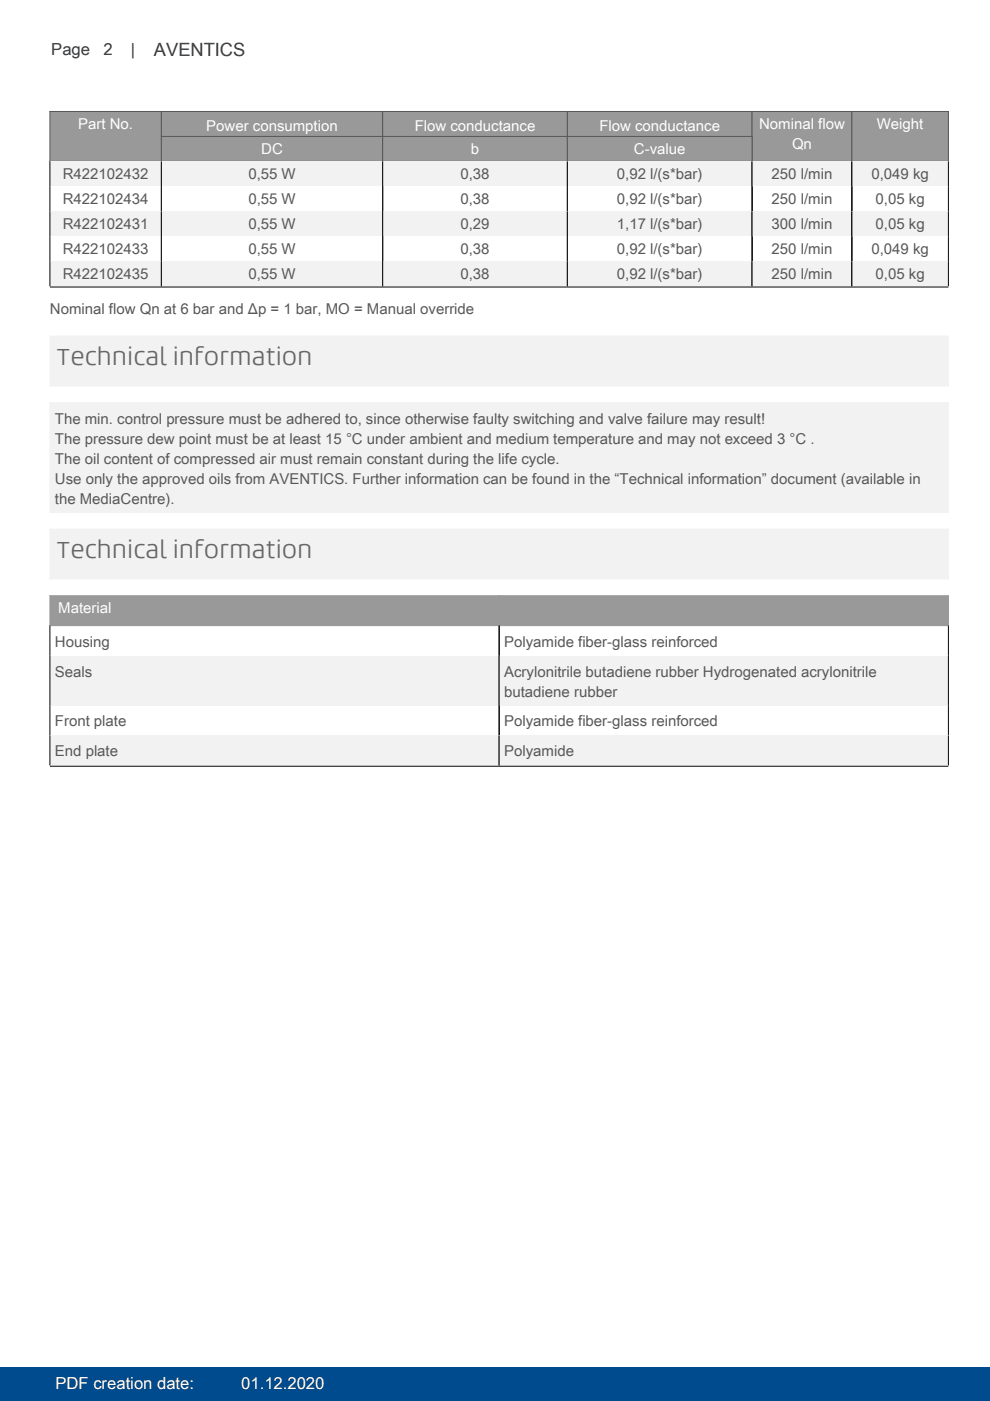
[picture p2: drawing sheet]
<svg xmlns="http://www.w3.org/2000/svg" width="210mm" height="297mm" viewBox="0 0 210 297" stroke-linecap="round" stroke-linejoin="round" font-family="sans-serif">
<defs><g id="words">
<g font-size="4.9" fill="#666">
<text x="12" y="77.4">Technical information</text>
<text x="12" y="118.3">Technical information</text>
</g>
<text font-size="3.9" fill="#30373f" x="32.6" y="11.8">AVENTICS</text>
<g font-size="3.5" fill="#30373f">
<text x="10.9" y="11.6">Page</text>
<text x="21.9" y="11.6">2</text>
<text x="27.8" y="11.6">|</text>
</g>
<g font-size="3.5" fill="#fff">
<text x="11.8" y="294.6">PDF creation date:</text>
<text x="51.1" y="294.6">01.12.2020</text>
</g>
<g font-size="3.2" fill="#fff">
<text x="16.6" y="27.4">Part No.</text>
<text x="43.7" y="27.7">Power consumption</text>
<text x="87.9" y="27.7">Flow conductance</text>
<text x="127.1" y="27.7">Flow conductance</text>
<text x="161" y="27.4">Nominal flow</text>
<text x="185.9" y="27.4">Weight</text>
<text x="55.4" y="32.7">DC</text>
<text x="99.8" y="32.7">b</text>
<text x="134.4" y="32.7">C-value</text>
<text x="167.9" y="31.6">Qn</text>
<text x="12.3" y="130">Material</text>
</g>
<g font-size="3.2" fill="#585858">
<text x="13.3" y="38">R422102432</text>
<text x="52.7" y="38">0,55 W</text>
<text x="97.6" y="38">0,38</text>
<text x="130.8" y="38">0,92 l/(s*bar)</text>
<text x="163.6" y="38">250 l/min</text>
<text x="184.8" y="38">0,049 kg</text>
<text x="13.3" y="43.3">R422102434</text>
<text x="52.7" y="43.3">0,55 W</text>
<text x="97.6" y="43.3">0,38</text>
<text x="130.8" y="43.3">0,92 l/(s*bar)</text>
<text x="163.6" y="43.3">250 l/min</text>
<text x="185.6" y="43.3">0,05 kg</text>
<text x="13.3" y="48.5">R422102431</text>
<text x="13.3" y="53.8">R422102433</text>
<text x="52.7" y="48.5">0,55 W</text>
<text x="52.7" y="53.8">0,55 W</text>
<text x="97.6" y="48.5">0,29</text>
<text x="97.6" y="53.8">0,38</text>
<text x="130.8" y="48.5">1,17 l/(s*bar)</text>
<text x="130.8" y="53.8">0,92 l/(s*bar)</text>
<text x="163.6" y="48.5">300 l/min</text>
<text x="163.6" y="53.8">250 l/min</text>
<text x="184.8" y="53.8">0,049 kg</text>
<text x="185.6" y="48.5">0,05 kg</text>
<text x="13.3" y="59.1">R422102435</text>
<text x="52.7" y="59.1">0,55 W</text>
<text x="97.6" y="59.1">0,38</text>
<text x="130.8" y="59.1">0,92 l/(s*bar)</text>
<text x="163.6" y="59.1">250 l/min</text>
<text x="185.6" y="59.1">0,05 kg</text>
<text x="10.6" y="66.5">Nominal flow Qn at 6 bar and Δp = 1 bar, MO = Manual override</text>
<text x="11.6" y="89.8">The min. control pressure must be adhered to, since otherwise faulty switching and valve failure may result!</text>
<text x="11.6" y="94.1">The pressure dew point must be at least 15 °C under ambient and medium temperature and may not exceed 3 °C .</text>
<text x="11.6" y="98.3">The oil content of compressed air must remain constant during the life cycle.</text>
<text x="11.6" y="102.6">Use only the approved oils from AVENTICS. Further information can be found in the “Technical information” document (available in</text>
<text x="11.6" y="106.8">the MediaCentre).</text>
<text x="11.6" y="137.1">Housing</text>
<text x="106.9" y="137.1">Polyamide fiber-glass reinforced</text>
<text x="11.6" y="143.4">Seals</text>
<text x="106.9" y="143.4">Acrylonitrile butadiene rubber Hydrogenated acrylonitrile</text>
<text x="106.9" y="147.7">butadiene rubber</text>
<text x="11.6" y="154">Front plate</text>
<text x="106.9" y="154">Polyamide fiber-glass reinforced</text>
<text x="11.6" y="160.4">End plate</text>
<text x="106.9" y="160.4">Polyamide</text>
</g>
</g></defs>
<path d="M10.6 23.6h23.6v10.6h-23.6z" fill="#999"/>
<path d="M10.5 23.6h23.8M10.5 34.2h23.8M10.6 23.5v10.8M34.2 23.5v10.8" fill="none" stroke="#585858" stroke-width=".21"/>
<path d="M34.2 23.6h46.9v5.3h-46.9z" fill="#999"/>
<path d="M34.1 23.6h47.1M34.2 23.5v5.4M81.1 23.5v5.4" fill="none" stroke="#585858" stroke-width=".21"/>
<path d="M81.1 23.6h39.2v5.3h-39.2z" fill="#999"/>
<path d="M81.1 23.6h39.3M81.1 23.5v5.4M120.3 23.5v5.4" fill="none" stroke="#585858" stroke-width=".21"/>
<path d="M120.3 23.6h39.2v5.3h-39.2z" fill="#999"/>
<path d="M120.2 23.6h39.3M120.3 23.5v5.4M159.5 23.5v5.4" fill="none" stroke="#585858" stroke-width=".21"/>
<path d="M159.5 23.6h21.1v10.6h-21.1z" fill="#999"/>
<path d="M159.4 23.6h21.3M159.4 34.2h21.3M159.5 23.5v10.8M180.6 23.5v10.8" fill="none" stroke="#585858" stroke-width=".21"/>
<path d="M180.6 23.6h20.5v10.6h-20.5z" fill="#999"/>
<path d="M180.5 23.6h20.7M180.5 34.2h20.7M180.6 23.5v10.8M201.1 23.5v10.8" fill="none" stroke="#585858" stroke-width=".21"/>
<path d="M34.2 28.9h46.9v5.3h-46.9z" fill="#999"/>
<path d="M34.1 28.9h47.1M34.1 34.2h47.1M34.2 28.8v5.5M81.1 28.8v5.5" fill="none" stroke="#585858" stroke-width=".21"/>
<path d="M81.1 28.9h39.2v5.3h-39.2z" fill="#999"/>
<path d="M81.1 28.9h39.3M81.1 34.2h39.3M81.1 28.8v5.5M120.3 28.8v5.5" fill="none" stroke="#585858" stroke-width=".21"/>
<path d="M120.3 28.9h39.2v5.3h-39.2z" fill="#999"/>
<path d="M120.2 28.9h39.3M120.2 34.2h39.3M120.3 28.8v5.5M159.5 28.8v5.5" fill="none" stroke="#585858" stroke-width=".21"/>
<path d="M10.6 34.2h23.6v5.3h-23.6z" fill="#f2f2f2"/>
<path d="M10.6 34.2v5.3M34.2 34.2v5.3" fill="none" stroke="#000" stroke-width=".21"/>
<path d="M34.2 34.2h46.9v5.3h-46.9z" fill="#f2f2f2"/>
<path d="M34.2 34.2v5.3M81.1 34.2v5.3" fill="none" stroke="#000" stroke-width=".21"/>
<path d="M81.1 34.2h39.2v5.3h-39.2z" fill="#f2f2f2"/>
<path d="M81.1 34.2v5.3M120.3 34.2v5.3" fill="none" stroke="#000" stroke-width=".21"/>
<path d="M120.3 34.2h39.2v5.3h-39.2z" fill="#f2f2f2"/>
<path d="M120.3 34.2v5.3M159.5 34.2v5.3" fill="none" stroke="#000" stroke-width=".21"/>
<path d="M159.5 34.2h21.1v5.3h-21.1z" fill="#f2f2f2"/>
<path d="M159.5 34.2v5.3M180.6 34.2v5.3" fill="none" stroke="#000" stroke-width=".21"/>
<path d="M180.6 34.2h20.5v5.3h-20.5z" fill="#f2f2f2"/>
<path d="M10.6 39.5v5.3M34.2 39.5v5.3M81.1 39.5v5.3M120.3 39.5v5.3M159.5 39.5v5.3M180.6 34.2v10.6M201.1 34.2v10.6" fill="none" stroke="#000" stroke-width=".21"/>
<path d="M10.6 44.8h23.6v5.3h-23.6z" fill="#f2f2f2"/>
<path d="M10.6 44.8v5.3M34.2 44.8v5.3" fill="none" stroke="#000" stroke-width=".21"/>
<path d="M34.2 44.8h46.9v5.3h-46.9z" fill="#f2f2f2"/>
<path d="M34.2 44.8v5.3M81.1 44.8v5.3" fill="none" stroke="#000" stroke-width=".21"/>
<path d="M81.1 44.8h39.2v5.3h-39.2z" fill="#f2f2f2"/>
<path d="M81.1 44.8v5.3M120.3 44.8v5.3" fill="none" stroke="#000" stroke-width=".21"/>
<path d="M120.3 44.8h39.2v5.3h-39.2z" fill="#f2f2f2"/>
<path d="M120.3 44.8v5.3M159.5 44.8v5.3" fill="none" stroke="#000" stroke-width=".21"/>
<path d="M159.5 44.8h21.1v5.3h-21.1z" fill="#f2f2f2"/>
<path d="M159.5 44.8v5.3M180.6 44.8v5.3" fill="none" stroke="#000" stroke-width=".21"/>
<path d="M180.6 44.8h20.5v5.3h-20.5z" fill="#f2f2f2"/>
<path d="M10.6 50.1v5.3M34.2 50.1v5.3M81.1 50.1v5.3M120.3 50.1v5.3M159.5 50.1v5.3M180.6 44.8v10.6M201.1 44.8v10.6" fill="none" stroke="#000" stroke-width=".21"/>
<path d="M10.6 55.4h23.6v5.3h-23.6z" fill="#f2f2f2"/>
<path d="M10.6 55.4v5.3M34.2 55.4v5.3" fill="none" stroke="#000" stroke-width=".21"/>
<path d="M34.2 55.4h46.9v5.3h-46.9z" fill="#f2f2f2"/>
<path d="M34.2 55.4v5.3M81.1 55.4v5.3" fill="none" stroke="#000" stroke-width=".21"/>
<path d="M81.1 55.4h39.2v5.3h-39.2z" fill="#f2f2f2"/>
<path d="M81.1 55.4v5.3M120.3 55.4v5.3" fill="none" stroke="#000" stroke-width=".21"/>
<path d="M120.3 55.4h39.2v5.3h-39.2z" fill="#f2f2f2"/>
<path d="M120.3 55.4v5.3M159.5 55.4v5.3" fill="none" stroke="#000" stroke-width=".21"/>
<path d="M159.5 55.4h21.1v5.3h-21.1z" fill="#f2f2f2"/>
<path d="M159.5 55.4v5.3M180.6 55.4v5.3" fill="none" stroke="#000" stroke-width=".21"/>
<path d="M180.6 55.4h20.5v5.3h-20.5z" fill="#f2f2f2"/>
<path d="M180.6 55.4v5.3M201.1 55.4v5.3M10.6 60.9h190.5" fill="none" stroke="#000" stroke-width=".21"/>
<path d="M10.6 85.4h190.5v23.3h-190.5z" fill="#f2f2f2"/>
<path d="M10.5 85.4h190.7M10.6 85.3v23.4M201.1 85.3v23.4M10.5 108.7h190.7" fill="none" stroke="#f2f2f2" stroke-width=".21"/>
<path d="M10.6 71.3h190.5v10.5h-190.5z" fill="#f2f2f2"/>
<path d="M10.5 71.3h190.7M10.6 71.2v10.7M201.1 71.2v10.7M10.5 81.8h190.7" fill="none" stroke="#f2f2f2" stroke-width=".21"/>
<path d="M10.6 112.2h190.5v10.6h-190.5z" fill="#f2f2f2"/>
<path d="M10.5 112.2h190.7M10.6 112.1v10.8M201.1 112.1v10.8M10.5 122.8h190.7" fill="none" stroke="#f2f2f2" stroke-width=".21"/>
<path d="M10.6 126.3h95.2v6.3h-95.2z" fill="#999"/>
<path d="M10.5 126.3h95.4M10.5 132.6h95.4M10.6 126.2v6.5M105.8 126.2v6.5" fill="none" stroke="#999" stroke-width=".21"/>
<path d="M105.8 126.3h95.3v6.3h-95.3z" fill="#999"/>
<path d="M105.7 126.3h95.5M105.7 132.6h95.5M105.8 126.2v6.5M201.1 126.2v6.5" fill="none" stroke="#999" stroke-width=".21"/>
<path d="M10.6 132.6v6.4M105.8 132.6v6.4M201.1 132.6v6.4" fill="none" stroke="#000" stroke-width=".21"/>
<path d="M10.6 139h95.2v10.6h-95.2z" fill="#f2f2f2"/>
<path d="M10.6 139v10.6M105.8 139v10.6" fill="none" stroke="#000" stroke-width=".21"/>
<path d="M105.8 139h95.3v10.6h-95.3z" fill="#f2f2f2"/>
<path d="M105.8 139v16.9M201.1 139v16.9M10.6 149.6v6.3" fill="none" stroke="#000" stroke-width=".21"/>
<path d="M10.6 155.9h95.2v6.4h-95.2z" fill="#f2f2f2"/>
<path d="M10.6 155.9v6.4M105.8 155.9v6.4" fill="none" stroke="#000" stroke-width=".21"/>
<path d="M105.8 155.9h95.3v6.4h-95.3z" fill="#f2f2f2"/>
<path d="M105.8 155.9v6.4M201.1 155.9v6.4M10.6 162.5h190.5" fill="none" stroke="#000" stroke-width=".21"/>
<path d="M0 290h209.9v7h-209.9z" fill="#004b8d"/>
<use href="#words"/>
</svg>
